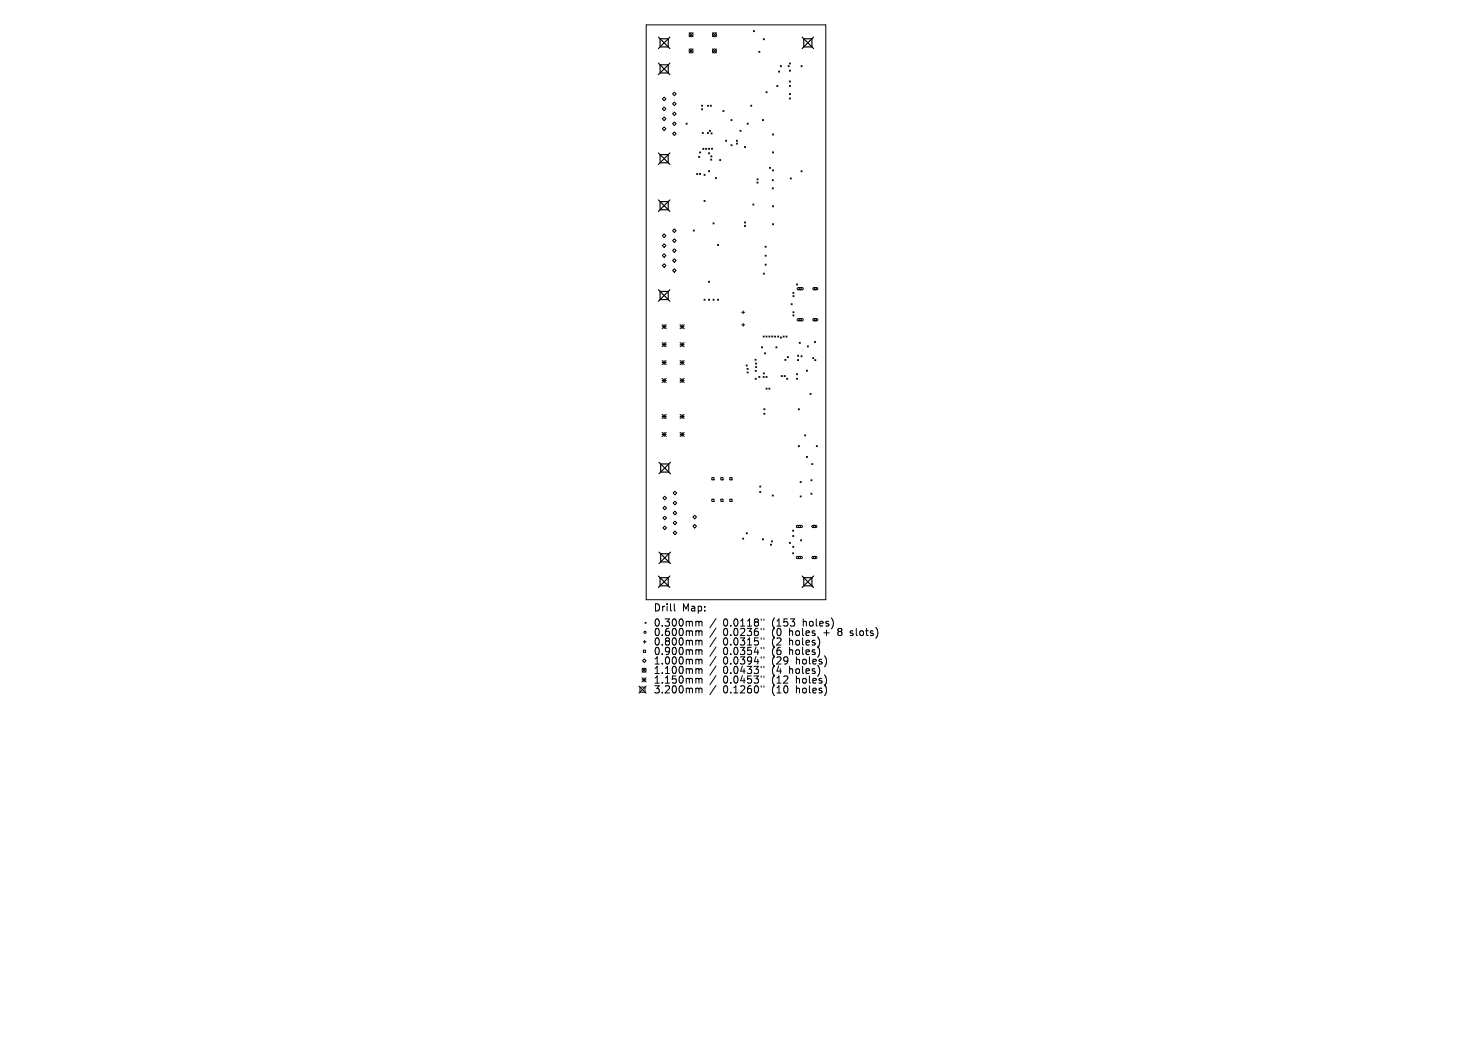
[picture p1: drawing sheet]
<svg xmlns="http://www.w3.org/2000/svg" width="297mm" height="210mm" viewBox="0 0 297 210" stroke-linecap="round" stroke-linejoin="round" font-family="sans-serif">
<defs><g id="words">
<g font-size="2">
<text x="131.8" y="123.5">Drill</text>
<text x="137.6" y="123.5">Map:</text>
<text x="131.8" y="126.6">0.300mm</text>
<text x="131.8" y="128.5">0.600mm</text>
<text x="131.8" y="130.4">0.800mm</text>
<text x="145.9" y="126.6">0.0118&quot;</text>
<text x="145.9" y="128.5">0.0236&quot;</text>
<text x="145.9" y="130.4">0.0315&quot;</text>
<text x="155.9" y="126.6">(153</text>
<text x="155.9" y="128.5">(0</text>
<text x="155.9" y="130.4">(2</text>
<text x="159.5" y="128.5">holes</text>
<text x="159.5" y="130.4">holes)</text>
<text x="162.2" y="126.6">holes)</text>
<text x="166.5" y="128.5">+</text>
<text x="169.5" y="128.5">8</text>
<text x="172.2" y="128.5">slots)</text>
<text x="131.8" y="132.3">0.900mm</text>
<text x="131.8" y="134.2">1.000mm</text>
<text x="131.8" y="136.2">1.100mm</text>
<text x="145.9" y="132.3">0.0354&quot;</text>
<text x="145.9" y="134.2">0.0394&quot;</text>
<text x="145.9" y="136.2">0.0433&quot;</text>
<text x="155.9" y="132.3">(6</text>
<text x="155.9" y="134.2">(29</text>
<text x="155.9" y="136.2">(4</text>
<text x="159.5" y="132.3">holes)</text>
<text x="159.5" y="136.2">holes)</text>
<text x="160.8" y="134.2">holes)</text>
<text x="131.8" y="138.1">1.150mm</text>
<text x="131.8" y="140.1">3.200mm</text>
<text x="145.9" y="138.1">0.0453&quot;</text>
<text x="145.9" y="140.1">0.1260&quot;</text>
<text x="155.9" y="138.1">(12</text>
<text x="155.9" y="140.1">(10</text>
<text x="160.8" y="138.1">holes)</text>
<text x="160.8" y="140.1">holes)</text>
</g>
</g></defs>
<g fill="none" stroke="#000" stroke-width=".2">
<path d="M130.4 5h36.2v116h-36.2zM134 19.6l.4 .3-.4 .4-.4-.4zM136.1 18.6l.3 .3-.3 .4-.4-.4zM139 6.6l.8 .8M139 9.9l.8 .8M139.8 6.6l-.8 .8M139.8 9.9l-.8 .8M143.8 6.6l.8 .8M143.8 9.9l.8 .8M144.6 6.6l-.8 .8M144.6 9.9l-.8 .8M152 6.2l.2 .2"/>
<path d="M152.2 6.2l-.2 .2M153.1 10.3l.2 .3M153.3 10.3l-.2 .3M154 7.8l.2 .2M154.2 7.8l-.2 .2M154.6 18.5l.2 .2M154.8 18.5l-.2 .2M156.7 17.2l.2 .2M156.9 17.2l-.2 .2M157.1 14.3l.2 .2M157.3 14.3l-.2 .2M157.5 13.2l.2 .3"/>
<path d="M157.7 13.2l-.2 .3M159 13.2l.2 .3M159.2 13.2l-.2 .3M159.3 19.8l.2 .2M159.3 12.7l.2 .2M159.3 14.2l.2 .2M159.3 16.3l.2 .2M159.3 17.2l.2 .2M159.3 18.9l.2 .2M159.5 16.3l-.2 .2M159.5 12.7l-.2 .2M159.5 14.2l-.2 .2"/>
<path d="M159.5 17.2l-.2 .2M159.5 18.9l-.2 .2M159.5 19.8l-.2 .2M161.6 13.2l.2 .3M161.8 13.2l-.2 .3M133.6 24l.4-.4 .4 .4-.4 .3zM134 21.6l.4 .4-.4 .3-.4-.3zM134 25.6l.4 .4-.4 .3-.4-.3zM135.7 20.9l.4-.3 .3 .3-.3 .4zM135.7 27l.4-.4 .3 .4-.3 .3zM136.1 22.6l.3 .4-.3 .3-.4-.3zM136.1 24.6l.3 .4-.3 .3-.4-.3z"/>
<path d="M138.4 24.8l.2 .3M138.6 24.8l-.2 .3M140.6 35l.2 .2M140.8 35l-.2 .2M141 31.5l.2 .3M141.1 30.7l.3 .2M141.1 35l.3 .2M141.2 31.5l-.2 .3M141.4 30.7l-.3 .2M141.4 35l-.3 .2M141.6 21.2l.2 .2M141.6 21.9l.2 .3"/>
<path d="M141.7 26.7l.2 .2M141.8 21.2l-.2 .2M141.8 21.9l-.2 .3M141.8 29.9l.2 .2M141.9 26.7l-.2 .2M142 29.9l-.2 .2M142.1 35.2l.2 .2M142.3 35.2l-.2 .2M142.4 29.9l.2 .2M142.6 29.9l-.2 .2M142.7 26.7l.2 .2M142.7 21.2l.3 .3"/>
<path d="M142.9 26.7l-.2 .2M143 29.9l.2 .2M143 30.8l.2 .2M143 34.4l.2 .3M143 21.2l-.3 .3M143.1 26.3l.3 .2M143.2 29.9l-.2 .2M143.2 30.8l-.2 .2M143.2 34.4l-.2 .3M143.3 21.2l.2 .2M143.4 26.3l-.3 .2M143.4 32.1l.2 .2"/>
<path d="M143.4 31.4l.2 .3M143.5 26.8l.2 .2M143.5 21.2l-.2 .2M143.6 29.9l.2 .2M143.6 32.1l-.2 .2M143.6 31.4l-.2 .3M143.7 26.8l-.2 .2M143.8 29.9l-.2 .2M144.3 35.8l.3 .2M144.6 35.8l-.3 .2M145.2 32.2l.2 .2M145.4 32.2l-.2 .2"/>
<path d="M145.9 22.3l.2 .2M146.1 22.3l-.2 .2M146.4 28.3l.2 .2M146.6 28.3l-.2 .2M147.5 24.1l.2 .2M147.5 29.2l.2 .2M147.7 24.1l-.2 .2M147.7 29.2l-.2 .2M148.6 28.3l.2 .2M148.6 28.9l.2 .2M148.8 28.3l-.2 .2M148.8 28.9l-.2 .2"/>
<path d="M149.3 26.3l.2 .2M149.5 26.3l-.2 .2M150.2 29.6l.2 .2M150.4 29.6l-.2 .2M150.7 24.8l.3 .3M151 24.8l-.3 .3M151.5 21.2l.2 .2M151.7 21.2l-.2 .2M152.7 36.7l.2 .2M152.7 36.1l.3 .2M152.9 36.7l-.2 .2M153 36.1l-.3 .2"/>
<path d="M153.8 24.1l.2 .2M154 24.1l-.2 .2M155.2 33.8l.3 .2M155.5 33.8l-.3 .2M155.8 36.3l.2 .2M155.8 37.9l.2 .2M155.9 27l.2 .2M155.9 30.6l.2 .3M155.9 34.3l.2 .2M156 36.3l-.2 .2M156 37.9l-.2 .2M156.1 27l-.2 .2"/>
<path d="M156.1 30.6l-.2 .3M156.1 34.3l-.2 .2M159.4 35.9l.3 .2M159.7 35.9l-.3 .2M161.6 34.4l.2 .3M161.8 34.4l-.2 .3M133.6 47.5l.4-.3 .4 .3-.4 .4zM133.6 49.5l.4-.3 .4 .3-.4 .4zM133.6 51.6l.4-.4 .4 .4-.4 .3zM133.6 53.6l.4-.4 .4 .4-.4 .3zM135.7 46.5l.4-.3 .3 .3-.3 .4zM135.7 50.6l.4-.4 .3 .4-.3 .3z"/>
<path d="M135.7 54.6l.4-.4 .3 .4-.3 .3zM136.1 48.2l.3 .3-.3 .4-.4-.4zM136.1 52.2l.3 .4-.3 .3-.4-.3zM139.9 46.4l.2 .2M140.1 46.4l-.2 .2M142.1 40.4l.2 .2M142.3 40.4l-.2 .2M143 56.7l.2 .3M143.2 56.7l-.2 .3M143.9 45l.2 .2M144.1 45l-.2 .2M144.8 49.3l.2 .2"/>
<path d="M145 49.3l-.2 .2M150.2 44.8l.2 .2M150.2 45.5l.2 .2M150.4 44.8l-.2 .2M150.4 45.5l-.2 .2M151.9 41.1l.2 .3M152.1 41.1l-.2 .3M154 55.1l.2 .2M154.2 55.1l-.2 .2M154.4 49.7l.2 .2M154.4 51.5l.2 .2M154.4 53.3l.2 .2"/>
<path d="M154.6 49.7l-.2 .2M154.6 51.5l-.2 .2M154.6 53.3l-.2 .2M155.9 41.5l.2 .2M155.9 45.1l.2 .3M156.1 41.5l-.2 .2M156.1 45.1l-.2 .3M160 59l.2 .2M160 59.6l.2 .2M160.2 59l-.2 .2M160.2 59.6l-.2 .2M160.7 57.3l.2 .2"/>
<path d="M160.9 58.1l1-.1 .2 .3-.2 .2h-.9l-.1-.2zM160.9 57.3l-.2 .2M164.1 58.1l.7-.1 .2 .3-.2 .2h-.6l-.2-.2zM133.6 65.5l.8 .8M133.6 65.9h.8M133.6 69.1l.8 .8M133.6 69.5h.8M133.6 72.7l.8 .9M133.6 73.1h.8M133.6 76.4l.8 .8M133.6 76.8h.8M134 65.5v.8"/>
<path d="M134 69.1v.8M134 72.7v.9M134 76.4v.8M134.4 65.5l-.8 .8M134.4 69.1l-.8 .8M134.4 72.7l-.8 .9M134.4 76.4l-.8 .8M137.2 69.1l.8 .8M137.2 65.9h.8M137.2 72.7l.8 .9M137.2 69.5h.8M137.2 76.4l.8 .8"/>
<path d="M137.2 73.1h.8M137.2 76.8h.8M137.2 65.5l.8 .8M137.6 65.5v.8M137.6 69.1v.8M137.6 72.7v.9M137.6 76.4v.8M138 65.5l-.8 .8M138 69.1l-.8 .8M138 72.7l-.8 .9M138 76.4l-.8 .8M142.1 60.4l.2 .2"/>
<path d="M142.3 60.4l-.2 .2M143 60.4l.2 .2M143.2 60.4l-.2 .2M143.9 60.4l.2 .2M144.1 60.4l-.2 .2M144.8 60.4l.2 .2M145 60.4l-.2 .2M149.7 63h.5M149.7 65.5h.5M150 62.7v.6M150 65.2v.6M150.5 73.6l.3 .2"/>
<path d="M150.7 74.3l.3 .2M150.7 75l.3 .3M150.8 73.6l-.3 .2M151 74.3l-.3 .2M151 75l-.3 .3M152.3 72.5l.3 .2M152.4 76.3l.2 .2M152.4 74.7l.2 .2M152.5 73.2l.2 .3M152.5 73.9l.2 .3M152.6 72.5l-.3 .2M152.6 76.3l-.2 .2"/>
<path d="M152.6 74.7l-.2 .2M152.7 73.2l-.2 .3M152.7 73.9l-.2 .3M153.1 75.9l.2 .3M153.3 75.9l-.2 .3M153.6 70l.3 .2M153.9 70l-.3 .2M154 67.8l.2 .2M154 75.9l.2 .3M154 75.2l.2 .2M154.2 67.8l-.2 .2M154.2 75.9l-.2 .3"/>
<path d="M154.2 75.2l-.2 .2M154.2 71.2l.3 .2M154.5 71.2l-.3 .2M154.6 67.8l.2 .2M154.6 75.9l.2 .3M154.6 78.3l.2 .2M154.8 67.8l-.2 .2M154.8 75.9l-.2 .3M154.8 78.3l-.2 .2M155.1 67.8l.3 .2M155.1 78.3l.3 .2M155.4 67.8l-.3 .2"/>
<path d="M155.4 78.3l-.3 .2M155.7 67.8l.2 .2M155.9 67.8l-.2 .2M156.3 67.8l.2 .2M156.5 67.8l-.2 .2M156.5 70l.3 .2M156.8 70l-.3 .2M156.9 67.8l.2 .2M157.1 67.8l-.2 .2M157.5 68l.2 .2M157.6 75.8l.3 .2M157.7 68l-.2 .2"/>
<path d="M157.9 75.8l-.3 .2M158 67.8l.2 .2M158.2 67.8l-.2 .2M158.2 75.8l.2 .2M158.4 72.5l.2 .2M158.4 75.8l-.2 .2M158.6 72.5l-.2 .2M158.6 67.8l.2 .2M158.7 76.3l.2 .2M158.8 67.8l-.2 .2M158.9 71.9l.2 .3M158.9 76.3l-.2 .2"/>
<path d="M159.1 71.9l-.2 .3M159.6 61.3l.2 .2M159.8 61.3l-.2 .2M160 63.5l.2 .2M160 62.9l.2 .2M160.2 63.5l-.2 .2M160.2 62.9l-.2 .2M160.7 76.3l.2 .2M160.7 75.4l.2 .2M160.9 64.3h1l.2 .2-.2 .2h-.9l-.1-.1zM160.9 72.5l.2 .3M160.9 75.4l-.2 .2"/>
<path d="M160.9 76.3l-.2 .2M160.9 71.7l.2 .2M161.1 72.5l-.2 .3M161.1 71.7l-.2 .2M161.3 69.1l.2 .2M161.5 69.1l-.2 .2M161.6 71.8l.2 .2M161.8 71.8l-.2 .2M162.7 74.7l.2 .2M162.9 69.8l.2 .2M162.9 74.7l-.2 .2M163.1 69.8l-.2 .2"/>
<path d="M163.4 79.4l.2 .2M163.6 79.4l-.2 .2M164 72.1l.2 .3M164.1 64.3h.7l.2 .2-.2 .2h-.6l-.2-.1zM164.2 72.1l-.2 .3M164.3 68.9l.3 .2M164.4 72.5l.2 .3M164.6 68.9l-.3 .2M164.6 72.5l-.2 .3M133.6 83.6l.8 .8M133.6 84h.8M133.6 87.2l.8 .9"/>
<path d="M133.6 87.6h.8M134 83.6v.8M134 87.2v.9M134.4 83.6l-.8 .8M134.4 87.2l-.8 .9M135.8 99.5l.4-.4 .3 .4-.3 .3zM137.2 87.2l.8 .9M137.2 84h.8M137.2 87.6h.8M137.2 83.6l.8 .8M137.6 83.6v.8M137.6 87.2v.9"/>
<path d="M138 87.2l-.8 .9M138 83.6l-.8 .8M143.6 96.3h.5v.5h-.5zM145.4 96.3h.5v.5h-.5zM147.2 96.3h.5v.5h-.5zM153.3 98l.2 .3M153.3 99.1l.2 .3M153.5 98l-.2 .3M153.5 99.1l-.2 .3M154.1 82.5l.2 .2M154.1 83.4l.2 .2M154.3 82.5l-.2 .2"/>
<path d="M154.3 83.4l-.2 .2M155.8 99.9l.2 .2M156 99.9l-.2 .2M161.1 82.5l.2 .2M161.1 89.9l.2 .2M161.3 82.5l-.2 .2M161.3 89.9l-.2 .2M161.4 97.1l.3 .3M161.7 97.1l-.3 .3M162.3 87.7l.3 .2M162.6 87.7l-.3 .2M162.7 92.1l.2 .2"/>
<path d="M162.9 92.1l-.2 .2M163.6 96.8l.2 .2M163.6 99.5l.2 .2M163.8 93.5l.2 .2M163.8 96.8l-.2 .2M163.8 99.5l-.2 .2M164 93.5l-.2 .2M164.7 89.9l.2 .2M164.9 89.9l-.2 .2M133.8 102.5l.3-.4 .4 .4-.4 .3zM134.1 100.1l.4 .4-.4 .3-.3-.3zM134.1 104.1l.4 .4-.4 .3-.3-.3z"/>
<path d="M134.1 106.1l.4 .4-.4 .4-.3-.4zM135.8 101.5l.4-.4 .3 .4-.3 .3zM135.8 105.5l.4-.4 .3 .4-.3 .3zM136.2 103.1l.3 .4-.3 .3-.4-.3zM136.2 107.1l.3 .4-.3 .4-.4-.4zM139.8 104.3l.4-.3 .3 .3-.3 .4zM140.2 105.8l.3 .4-.3 .3-.4-.3zM143.6 100.7h.5v.5h-.5zM145.4 100.7h.5v.5h-.5zM147.2 100.7h.5v.5h-.5zM149.8 108.6l.3 .2M150.1 108.6l-.3 .2"/>
<path d="M150.6 107.5l.2 .2M150.8 107.5l-.2 .2M153.8 108.7l.2 .2M154 108.7l-.2 .2M155.5 109.8l.2 .2M155.6 109.1l.3 .2M155.7 109.8l-.2 .2M155.9 109.1l-.3 .2M159.3 109.4l.2 .2M159.5 109.4l-.2 .2M159.9 106.9l.2 .3M159.9 111.5l.2 .2"/>
<path d="M159.9 108l.3 .3M159.9 110.2l.3 .2M160.1 106.9l-.2 .3M160.1 111.5l-.2 .2M160.2 108l-.3 .3M160.2 110.2l-.3 .2M160.7 106.1l1-.1 .2 .2-.2 .2h-.9l-.1-.1zM160.7 112.3h1l.2 .2-.2 .2h-.9l-.1-.2zM161.4 100l.3 .3M161.5 108.9l.2 .2M161.7 100l-.3 .3M161.7 108.9l-.2 .2"/>
<path d="M163.9 106.1l.7-.1 .2 .2-.2 .2h-.6l-.2-.1zM163.9 112.3h.7l.2 .2-.2 .2h-.6l-.2-.2zM128.9 138.4l1.5 1.5M129.1 138.6h1.1v1h-1.1zM129.5 136.7l.9 .9M129.5 137.2h.9M129.6 134.8l.8 .8M129.8 129.5h.6M129.8 131.2h.5v.4h-.5zM129.9 136.7v.9M130 132.9l.4 .4-.4 .4-.4-.4zM130.1 129.2v.6"/>
<path d="M130.1 125.5l.3 .3M130.4 125.5l-.3 .3M130.4 136.7l-.9 .9M130.4 134.8l-.8 .8M130.4 138.4l-1.5 1.5M136 121.8v1.3l.3 .2M140.6 125.3l.4 .2M140.6 127.3l.4 .2M140.6 129.2l.4 .2M140.6 131.1l.4 .2M140.6 133l.4 .2M140.6 134.9l.4 .2"/>
<path d="M140.6 136.8l.4 .3M140.6 138.8l.4 .2M141 125.5l.2-.2 .4 .1v.9M141 125.5v.8M141 127.5v.7M141 129.4v.7M141 131.3v.7M141 133.2v.8M141 135.1v.8M141 137.1v.7M141 139v.8M141 127.5l.2-.2h.4v.9"/>
<path d="M141 129.4l.2-.2h.4v.9M141 131.3l.2-.2h.4v.9M141 133.2l.2-.2 .4 .1v.9M141 135.1l.2-.2 .4 .1v.9M141 137.1l.2-.3 .4 .1v.9M141 139l.2-.2 .4 .1v.9M144.5 124.8l-1.3 1.9M144.5 126.7l-1.3 1.9M144.5 128.6l-1.3 1.9M144.5 130.5l-1.3 1.9M144.5 132.4l-1.3 1.9M144.5 134.4l-1.3 1.8"/>
<path d="M144.5 136.3l-1.3 1.9M144.5 138.3l-1.3 1.8M153.6 124.9v.2M153.6 126.8v.2M153.6 128.7v.3M153.6 130.6v.3M153.6 132.5v.3M153.6 134.4v.3M153.6 136.4v.2M153.6 138.3v.3M154.1 124.9v.2M154.1 126.8v.2"/>
<path d="M154.1 128.7v.3M154.1 130.6v.3M154.1 132.5v.3M154.1 134.4v.3M154.1 136.4v.2M154.1 138.3v.3M171.5 128.2h.2M171.6 127.3v.4"/>
<circle cx="139.4" cy="10.3" r=".4"/>
<circle cx="139.4" cy="7" r=".4"/>
<circle cx="144.2" cy="10.3" r=".4"/>
<circle cx="144.2" cy="7" r=".4"/>
<circle cx="161.5" cy="58.2" r=".22"/>
<circle cx="164.5" cy="58.2" r=".22"/>
<circle cx="161.5" cy="64.5" r=".22"/>
<circle cx="164.5" cy="64.5" r=".22"/>
<circle cx="161.3" cy="106.2" r=".22"/>
<circle cx="161.3" cy="112.5" r=".22"/>
<circle cx="164.3" cy="106.2" r=".22"/>
<circle cx="164.3" cy="112.5" r=".22"/>
<circle cx="130" cy="135.2" r=".4"/>
<circle cx="130.1" cy="127.6" r=".22"/>
</g>
<g fill="none" stroke="#000" stroke-width=".23">
<path d="M132.8 7.5l2.4 2.3M132.8 12.7l2.4 2.4M133.2 7.8h1.6v1.7h-1.6zM133.2 13.1h1.6v1.6h-1.6zM135.2 7.5l-2.4 2.3M135.2 12.7l-2.4 2.4M161.8 7.5l2.4 2.3M162.2 7.8h1.6v1.7h-1.6zM164.2 7.5l-2.4 2.3M132.8 30.9l2.4 2.3M133.2 31.2h1.6v1.6h-1.6zM135.2 30.9l-2.4 2.3"/>
<path d="M132.8 40.3l2.4 2.4M132.8 58.5l2.4 2.3M133.2 40.7h1.6v1.6h-1.6zM133.2 58.8h1.6v1.6h-1.6zM135.2 40.3l-2.4 2.4M135.2 58.5l-2.4 2.3M133 93.3l2.3 2.3M133.3 93.6h1.6v1.6h-1.6zM135.3 93.3l-2.3 2.3M132.8 116.2l2.4 2.3M133 111.4l2.3 2.3M133.2 116.5h1.6v1.7h-1.6z"/>
<path d="M133.3 111.7h1.6v1.7h-1.6zM135.2 116.2l-2.4 2.3M135.3 111.4l-2.3 2.3M161.8 116.2l2.4 2.3M162.2 116.5h1.6v1.7h-1.6zM164.2 116.2l-2.4 2.3"/>
</g>
<use href="#words"/>
</svg>
